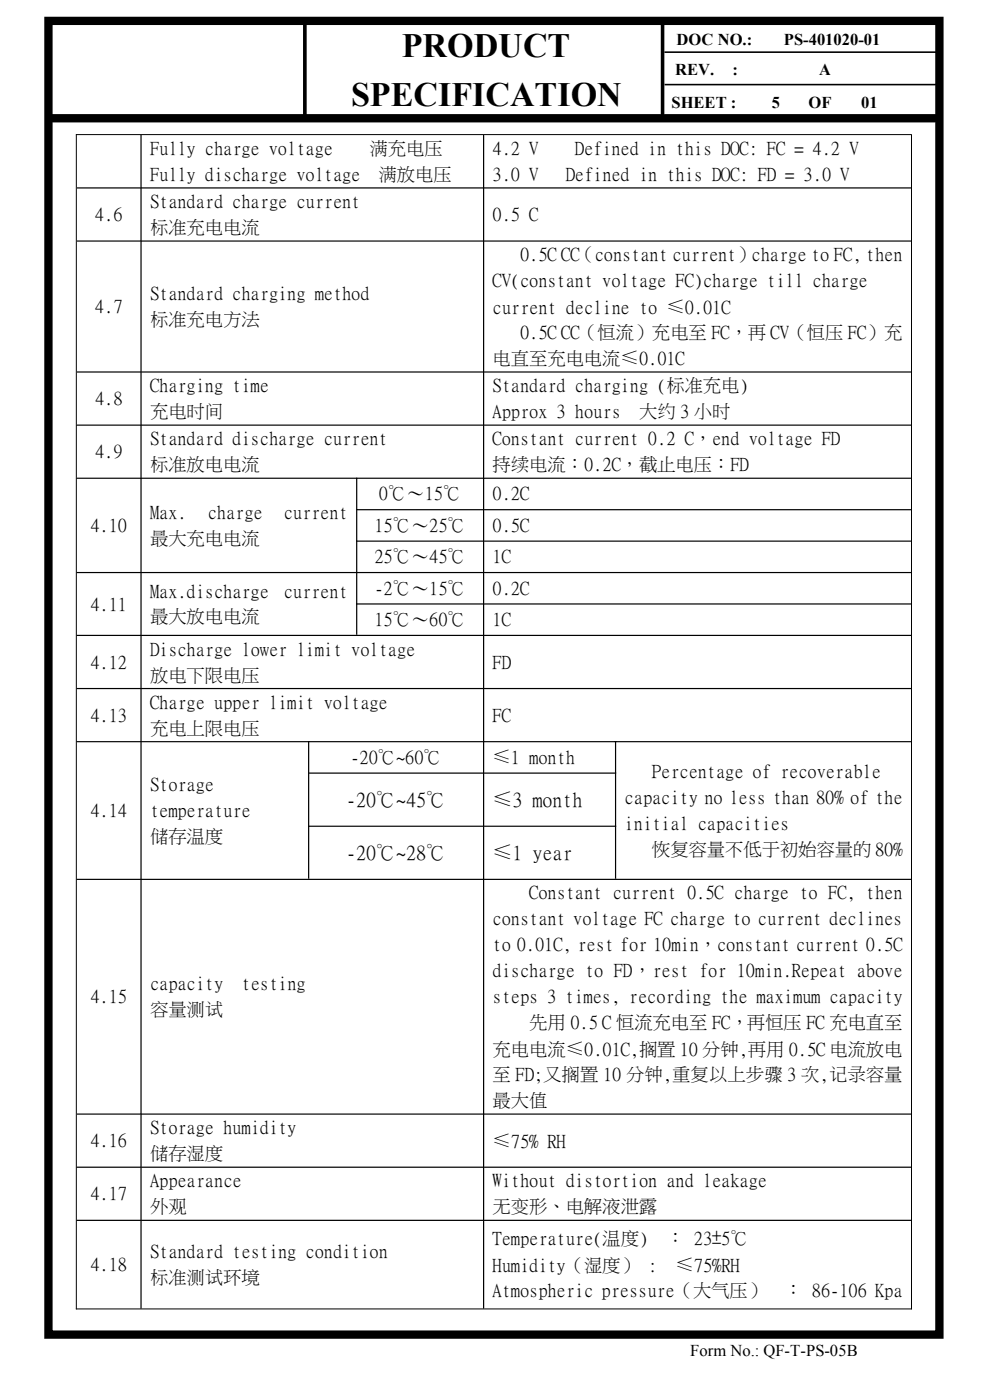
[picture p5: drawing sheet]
<svg xmlns="http://www.w3.org/2000/svg" width="210mm" height="297mm" viewBox="0 0 210 297" stroke-linecap="round" stroke-linejoin="round" font-family="sans-serif">
<defs><g id="words">
<g font-size="7.2">
<text x="85.3" y="12">PRODUCT</text>
<text x="74.5" y="22.4">SPECIFICATION</text>
</g>
<g font-size="4.2">
<text x="73.5" y="170.9">-20℃~45℃</text>
<text x="104.5" y="171">≤3 month</text>
<text x="73.5" y="182.2">-20℃~28℃</text>
<text x="104.5" y="182.3">≤1 year</text>
</g>
<g font-size="3.9">
<text x="31.8" y="32.7">Fully charge voltage</text>
<text x="78.4" y="32.7">满充电压</text>
<text x="104.5" y="32.7">4.2 V</text>
<text x="122" y="32.7">Defined in this DOC: FC = 4.2 V</text>
<text x="31.8" y="38.2">Fully discharge voltage</text>
<text x="80.3" y="38.2">满放电压</text>
<text x="104.5" y="38.2">3.0 V</text>
<text x="120" y="38.2">Defined in this DOC: FD = 3.0 V</text>
<text x="20.2" y="46.7">4.6</text>
<text x="31.8" y="43.9">Standard charge current</text>
<text x="104.5" y="46.7">0.5 C</text>
<text x="31.8" y="49.4">标准充电电流</text>
<text x="110.3" y="55.2">0.5C CC（constant current）charge to FC, then</text>
<text x="31.8" y="63.4">Standard charging method</text>
<text x="104.5" y="60.7">CV(constant voltage FC)charge till charge</text>
<text x="20.2" y="66.2">4.7</text>
<text x="31.8" y="68.9">标准充电方法</text>
<text x="104.5" y="66.3">current decline to ≤0.01C</text>
<text x="110.3" y="71.7">0.5C CC（恒流）充电至 FC，再 CV（恒压 FC）充</text>
<text x="104.5" y="77.3">电直至充电电流≤0.01C</text>
<text x="31.8" y="83">Charging time</text>
<text x="104.5" y="83">Standard charging (标准充电)</text>
<text x="20.2" y="85.7">4.8</text>
<text x="31.8" y="88.5">充电时间</text>
<text x="104.5" y="88.5">Approx 3 hours</text>
<text x="135.6" y="88.5">大约 3 小时</text>
<text x="31.8" y="94.3">Standard discharge current</text>
<text x="104.5" y="94.3">Constant current 0.2 C，end voltage FD</text>
<text x="20.2" y="97">4.9</text>
<text x="31.8" y="99.8">标准放电电流</text>
<text x="104.5" y="99.8">持续电流：0.2C，截止电压：FD</text>
<text x="80.4" y="105.9">0℃～15℃</text>
<text x="104.5" y="105.9">0.2C</text>
<text x="19.2" y="112.6">4.10</text>
<text x="31.8" y="109.9">Max.</text>
<text x="44.1" y="109.9">charge</text>
<text x="60.2" y="109.9">current</text>
<text x="79.4" y="112.6">15℃～25℃</text>
<text x="104.5" y="112.6">0.5C</text>
<text x="31.8" y="115.4">最大充电电流</text>
<text x="79.4" y="119.3">25℃～45℃</text>
<text x="104.5" y="119.3">1C</text>
<text x="79.4" y="126">-2℃～15℃</text>
<text x="104.5" y="126">0.2C</text>
<text x="19.2" y="129.3">4.11</text>
<text x="31.8" y="126.6">Max.discharge</text>
<text x="60.2" y="126.6">current</text>
<text x="31.8" y="132.1">最大放电电流</text>
<text x="79.4" y="132.6">15℃～60℃</text>
<text x="104.5" y="132.6">1C</text>
<text x="19.2" y="141.6">4.12</text>
<text x="31.8" y="138.9">Discharge lower limit voltage</text>
<text x="104.5" y="141.6">FD</text>
<text x="31.8" y="144.4">放电下限电压</text>
<text x="19.2" y="152.9">4.13</text>
<text x="31.8" y="155.6">充电上限电压</text>
<text x="31.8" y="150.1">Charge upper limit voltage</text>
<text x="104.5" y="152.9">FC</text>
<text x="74.3" y="161.8">-20℃~60℃</text>
<text x="104.5" y="161.9">≤1 month</text>
<text x="31.8" y="167.6">Storage</text>
<text x="138.3" y="164.9">Percentage of recoverable</text>
<text x="19.2" y="173.1">4.14</text>
<text x="31.8" y="173.1">temperature</text>
<text x="132.5" y="170.4">capacity no less than 80% of the</text>
<text x="31.8" y="178.6">储存温度</text>
<text x="132.5" y="175.9">initial capacities</text>
<text x="138.3" y="181.4">恢复容量不低于初始容量的 80%</text>
<text x="112.3" y="190.6">Constant current 0.5C charge to FC, then</text>
<text x="104.5" y="196.1">constant voltage FC charge to current declines</text>
<text x="104.5" y="201.6">to 0.01C, rest for 10min，constant current 0.5C</text>
<text x="31.8" y="209.9">capacity</text>
<text x="51.2" y="209.9">testing</text>
<text x="104.5" y="207.1">discharge to FD，rest for 10min.Repeat above</text>
<text x="19.2" y="212.6">4.15</text>
<text x="31.8" y="215.4">容量测试</text>
<text x="104.5" y="212.6">steps 3 times, recording the maximum capacity</text>
<text x="112.3" y="218.1">先用 0.5 C 恒流充电至 FC，再恒压 FC 充电直至</text>
<text x="104.5" y="223.7">充电电流≤0.01C,搁置 10 分钟,再用 0.5C 电流放电</text>
<text x="104.5" y="229.1">至 FD;又搁置 10 分钟,重复以上步骤 3 次,记录容量</text>
<text x="104.5" y="234.6">最大值</text>
<text x="19.2" y="243.1">4.16</text>
<text x="31.8" y="245.9">储存湿度</text>
<text x="31.8" y="240.4">Storage humidity</text>
<text x="104.5" y="243.3">≤75% RH</text>
<text x="31.8" y="251.7">Appearance</text>
<text x="104.5" y="251.7">Without distortion and leakage</text>
<text x="19.2" y="254.4">4.17</text>
<text x="31.8" y="257.2">外观</text>
<text x="104.5" y="257.2">无变形、电解液泄露</text>
<text x="104.5" y="264">Temperature(温度)</text>
<text x="141.4" y="264">： 23±5℃</text>
<text x="19.2" y="269.5">4.18</text>
<text x="31.8" y="266.7">Standard testing condition</text>
<text x="104.5" y="269.6">Humidity（湿度） :</text>
<text x="143.3" y="269.6">≤75%RH</text>
<text x="31.8" y="272.2">标准测试环境</text>
<text x="104.5" y="275">Atmospheric pressure（大气压）</text>
<text x="166.4" y="275">： 86-106 Kpa</text>
</g>
<g font-size="3.5">
<text x="143.5" y="9.5">DOC NO.:</text>
<text x="166.3" y="9.5">PS-401020-01</text>
<text x="143.3" y="15.9">REV.</text>
<text x="155.4" y="15.9">:</text>
<text x="173.8" y="15.9">A</text>
<text x="142.4" y="22.8">SHEET :</text>
<text x="163.7" y="22.8">5</text>
<text x="171.5" y="22.8">OF</text>
<text x="182.7" y="22.8">01</text>
<text x="146.4" y="287.7">Form No.: QF-T-PS-05B</text>
</g>
</g></defs>
<path d="M16.1 28.6h177.3M16.2 28.5v249.3M193.4 28.6v249.2M16.1 277.7h177.3" fill="none" stroke="#000" stroke-width=".21"/>
<g fill="none" stroke="#000" stroke-width=".25">
<path d="M16.3 39.9h177M29.9 28.6v249M102.6 28.6v249M16.3 51.1h177M16.3 78.9h177M16.3 90.2h177M16.3 101.5h177M75.5 108.1h117.8M75.5 114.8h117.8M75.7 101.3v33.4M16.3 121.5h177M16.3 134.8h177"/>
<path d="M75.5 128.1h117.8M16.3 146.1h177M16.3 157.3h177M65.5 157.2v29.2M130.6 157.2v29.2M65.3 164h65.4M65.3 175.3h65.4M16.3 186.6h177M16.3 236.3h177M16.3 247.6h177M16.3 258.9h177"/>
</g>
<path d="M141 11.1h58.2M141 17.9h58.3" fill="none" stroke="#000" stroke-width=".34"/>
<path d="M10.3 4.4h189v278.7h-189zM10.4 25.1h188.6" fill="none" stroke="#000" stroke-width="1.8" stroke-linecap="butt"/>
<path d="M64.7 4.9v19.8M140.6 4.9v19.8" fill="none" stroke="#000" stroke-width=".76" stroke-linecap="butt"/>
<use href="#words"/>
</svg>
